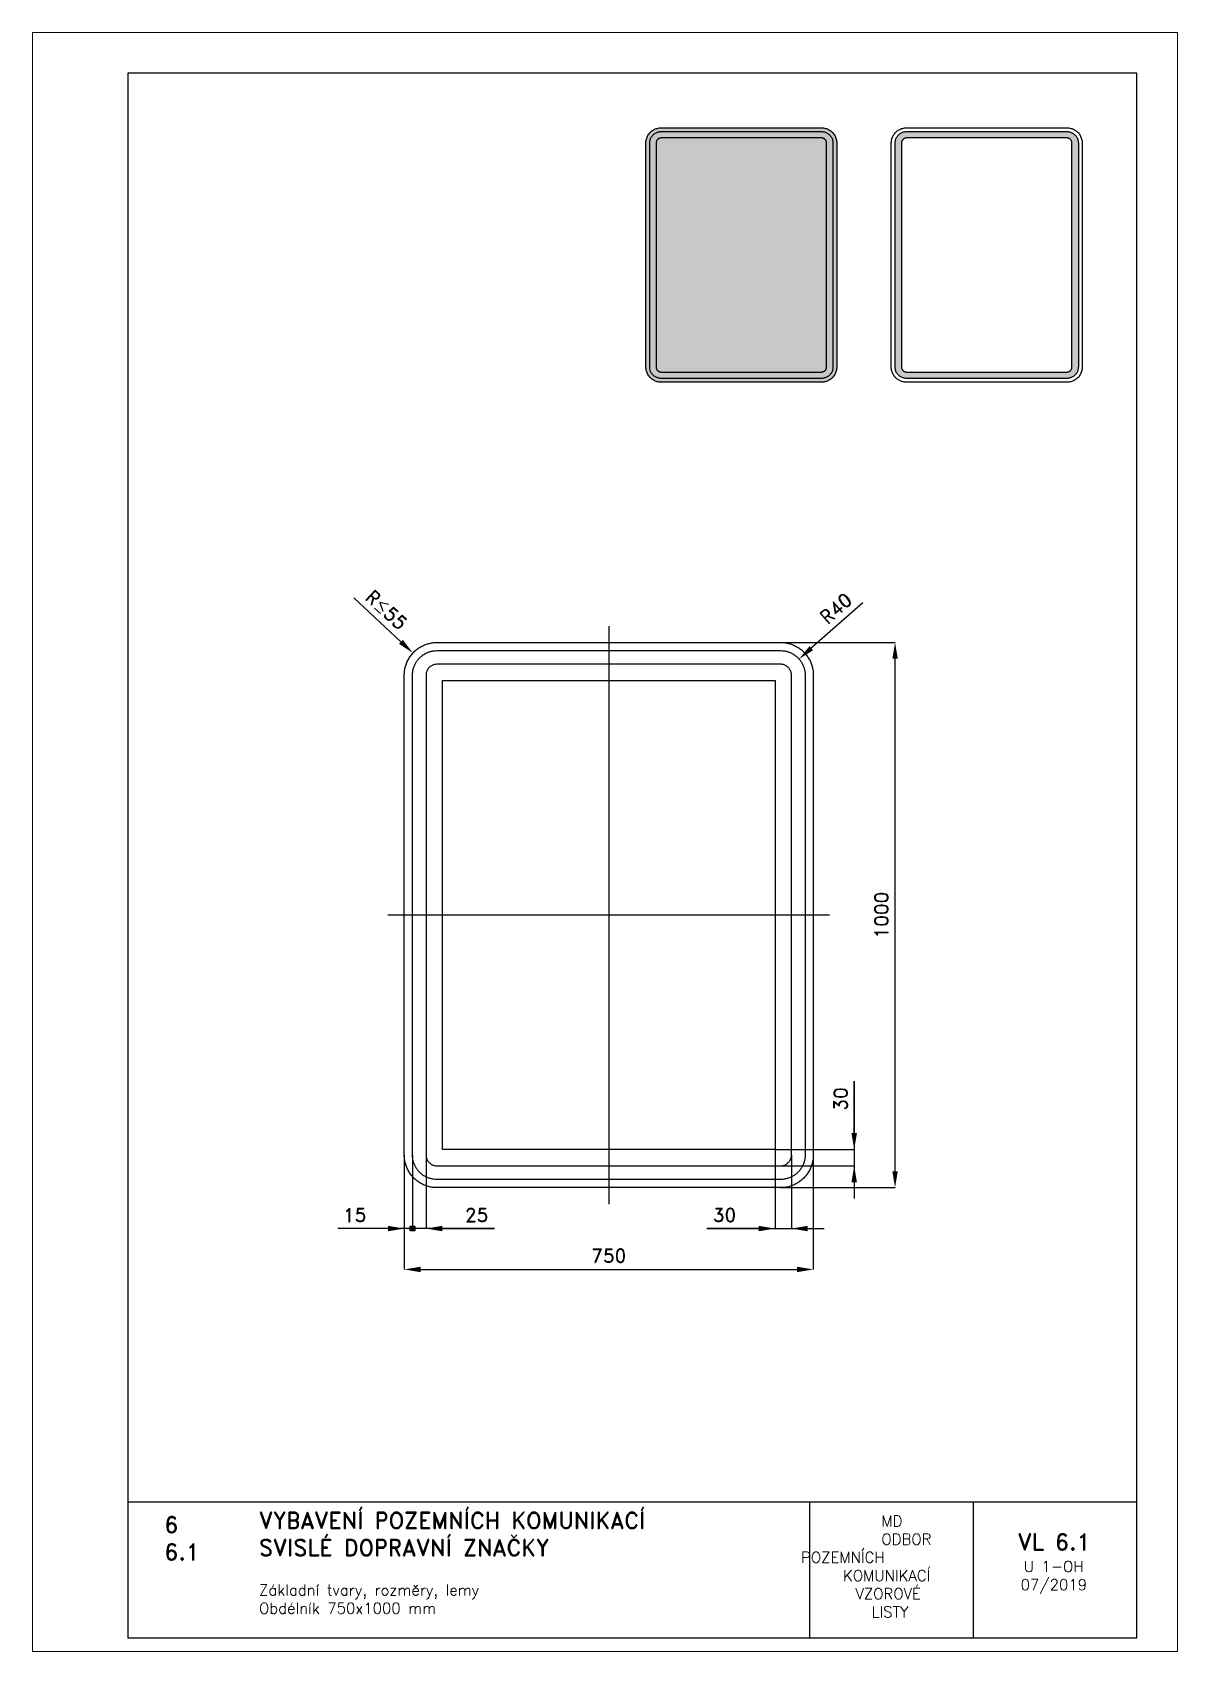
# Paper-space layout 'U 1-OH-Obdélník (750x1000)' of a CAD drawing. Header units: millimetres. Extents: x 0 to 210, y 0 to 297.
# The model-space entities are those that its viewports show. They can reach past a viewport. Long polylines and large blocks are cut down to what shows.
import ezdxf

# ---------------------------------------------------------------- set-up
doc = ezdxf.new("R2010")
doc.units = ezdxf.units.MM
doc.header["$LTSCALE"] = 5
doc.linetypes.add('ČERCHOVANÁX2', pattern=[2, 1, -0.5, 0, -0.5])
doc.linetypes.add('ČÁRKOVANÁX2', pattern=[1.5, 1, -0.5])
for name, color, linetype in [('Kóty', 2, 'Continuous'), ('Rozpiska', 7, 'Continuous'), ('Značka', 7, 'Continuous')]:
    doc.layers.add(name, color=color, linetype=linetype)
doc.layers.add('Rámeček', color=6, linetype='Continuous', plot=False)
doc.styles.get("Standard").update_dxf_attribs({"font": 'romand.shx', "height": 25})
doc.dimstyles.get("Standard").update_dxf_attribs({"dimtxt": 25, "dimasz": 30, "dimexe": 0.18, "dimexo": 0.0625, "dimgap": 12.5, "dimtad": 1, "dimdec": 0, "dimzin": 0, "dimdsep": 46, "dimtxsty": 'Standard', "dimcen": 0.09, "dimadec": 0, "dimazin": 0, "dimtfac": 1, "dimtdec": 0, "dimtofl": 0, "dimtmove": 0, "dimatfit": 3, "dimfxl": 1, "dimtolj": 1, "dimtzin": 0, "dimarcsym": 0})

psp = doc.layouts.new('U 1-OH-Obdélník (750x1000)')

# ---------------------------------------------------------------- texts
at = {"layer": 'Rozpiska', "color": 7, "attachment_point": 1}
for s, width, insert, char_height in [('6', 149.0422, (24.17, 24.77), 3), ('{\\C6;VYBAVENÍ POZEMNÍCH KOMUNIKACÍ\\P}SVISLÉ DOPRAVNÍ ZNAČKY{\\H1.34524x; }', 149.0422, (41.56, 25.56), 3), ('\\pi14.7414;{\\C6;MD\\P\\pi2.36044;}ODBOR POZEMNÍCH{\\H1.57143x; }\\P\\pi7.69378;KOMUNIKACÍ{\\H1.5x; }\\P\\pi9.97949;{\\C6;VZOROVÉ\\H1.47619x; \\H0.67742x;\\P\\pi12.93187;LISTY\\H1.26984x; }', 33.1018, (140.95, 24.95), 2), ('\\pi1.03113;{\\H1.5x;\\C6;VL 6.1\\P\\pi2.12634;\\H0.66667x;U 1-OH\\H1.66666x; \\H0.6x;\\P\\pi1.5549;07/2019\\H1.80159x; }', 16.0623, (179.66, 21.61), 2), ('6.1', 149.0422, (24.17, 19.78), 3), ('{\\C6;Základní tvary, rozměry, lemy\\P}Obdélník 750x1000 mm{\\H1.83333x; }', 149.0422, (41.56, 12.29), 2)]:
    psp.add_mtext_dynamic_manual_height_columns(s, width=width, gutter_width=100, heights=[0], dxfattribs=dict(at, insert=insert, char_height=char_height))

msp = doc.modelspace()

# ---------------------------------------------------------------- texts
at = {"layer": 'Kóty', "insert": (-32.8, 1059.8), "char_height": 25, "width": 100.538, "attachment_point": 5, "rotation": 317.0601}
msp.add_mtext('\\A1;R{\\A0;≤}55', dxfattribs=at)
at = {"layer": 'Kóty', "insert": (800, 162.7), "char_height": 25, "attachment_point": 5, "rotation": 90}
msp.add_mtext('\\A1;30', dxfattribs=at)
at = {"layer": 'Kóty', "char_height": 25, "attachment_point": 5}
for s, insert in [('\\A1;15', (-91, -50)), ('\\A1;25', (132.7, -50)), ('\\A1;30', (587.3, -50))]:
    msp.add_mtext(s, dxfattribs=dict(at, insert=insert))

# ---------------------------------------------------------------- blocks, each defined once
blk = doc.blocks.new('*D0')
at = {"layer": 'Defpoints', "color": 0, "transparency": 16777216}
for p in [(690, 1000), (900, 1000), (690, 0)]:
    blk.add_point(p, dxfattribs=at)
at = {"layer": 'Kóty', "color": 0, "lineweight": -2, "transparency": 16777216}
for p, q in [((690.1, 1000), (900.2, 1000)), ((900, 30), (900, 970)), ((690.1, 0), (900.2, 0))]:
    blk.add_line(p, q, dxfattribs=at)
at = {"layer": 'Kóty', "color": 0, "transparency": 16777216}
for points in [[(895, 970), (905, 970), (900, 1000)], [(895, 30), (905, 30), (900, 0)]]:
    blk.add_solid(points, dxfattribs=at)
at = {"layer": 'Kóty', "color": 0, "transparency": 16777216, "insert": (875, 500), "char_height": 25, "attachment_point": 5, "rotation": 90}
blk.add_mtext('\\A1;1000', dxfattribs=at)
blk = doc.blocks.new('*D1')
at = {"layer": 'Defpoints', "color": 0, "transparency": 16777216}
for p in [(0, 60), (750, 60), (750, -150)]:
    blk.add_point(p, dxfattribs=at)
at = {"layer": 'Kóty', "color": 0, "lineweight": -2, "transparency": 16777216}
for p, q in [((0, 59.9), (0, -150.2)), ((750, 59.9), (750, -150.2)), ((30, -150), (720, -150))]:
    blk.add_line(p, q, dxfattribs=at)
at = {"layer": 'Kóty', "color": 0, "transparency": 16777216}
for points in [[(30, -145), (30, -155), (0, -150)], [(720, -145), (720, -155), (750, -150)]]:
    blk.add_solid(points, dxfattribs=at)
at = {"layer": 'Kóty', "color": 0, "transparency": 16777216, "insert": (375, -125), "char_height": 25, "attachment_point": 5}
blk.add_mtext('\\A1;750', dxfattribs=at)
blk = doc.blocks.new('*D2')
at = {"layer": 'Defpoints', "color": 0, "transparency": 16777216}
for p in [(723.9, 969.6), (691.9, 941.4)]:
    blk.add_point(p, dxfattribs=at)
at = {"layer": 'Kóty', "color": 0, "lineweight": -2, "transparency": 16777216}
for p, q in [((841, 1072.9), (746.4, 989.5)), ((691.8, 941.4), (692, 941.4)), ((691.9, 941.3), (691.9, 941.5))]:
    blk.add_line(p, q, dxfattribs=at)
at = {"layer": 'Kóty', "color": 0, "transparency": 16777216}
blk.add_solid([(743.1, 993.2), (749.7, 985.7), (723.9, 969.6)], dxfattribs=at)
at = {"layer": 'Kóty', "color": 0, "transparency": 16777216, "insert": (791.5, 1062.6), "char_height": 25, "attachment_point": 5, "rotation": 41.3917}
blk.add_mtext('\\A1;R40', dxfattribs=at)

# ---------------------------------------------------------------- dimensions: what is measured, and where the dimension line sits
at = {"layer": 'Kóty'}
dim = msp.add_radius_dim(center=(691.9, 941.4), mpoint=(723.9, 969.6), text='R40', dimstyle='Standard', dxfattribs=at)
dim.commit()
dim.dimension.update_dxf_attribs({"geometry": '*D2', "text_midpoint": (808, 1043.8), "dimtype": 164})
dim = msp.add_linear_dim(base=(900, 1000), p1=(690, 0), p2=(690, 1000), angle=90, dimstyle='Standard', dxfattribs=at)
dim.commit()
dim.dimension.update_dxf_attribs({"geometry": '*D0', "text_midpoint": (875, 500)})
dim = msp.add_linear_dim(base=(750, -150), p1=(0, 60), p2=(750, 60), dimstyle='Standard', dxfattribs=at)
dim.commit()
dim.dimension.update_dxf_attribs({"geometry": '*D1', "text_midpoint": (375, -125)})

# ---------------------------------------------------------------- hatches: boundary and pattern name
at = {"layer": 'Kóty'}
h = msp.add_hatch(color=256, dxfattribs=at)
h.dxf.hatch_style = 1
h.paths.add_polyline_path([(10.8, -70.8), (19.2, -70.8), (19.2, -79.2), (10.8, -79.2)])

# ---------------------------------------------------------------- linework, layer by layer
for p, q in [((-92.5, 1081.6), (-6.1, 1001.1)), ((57.6, 941.8), (57.8, 941.8)), ((57.7, 941.7), (57.7, 941.9)), ((825, 195.5), (825, -20)), ((825, 100), (825, 195.5)), ((0, 59.9), (0, -75.2)), ((15, 59.9), (15, -79.7)), ((15, 59.9), (15, -79.7)), ((40, 59.9), (40, -75.2)), ((680, 69.9), (680, -75.2)), ((680.1, 70), (825.2, 70)), ((710, 59.9), (710, -75.2)), ((690.1, 40), (825.2, 40)), ((165.5, -75), (-121.9, -75)), ((70, -75), (165.5, -75)), ((554.5, -75), (770, -75)), ((650, -75), (554.5, -75))]:
    msp.add_line(p, q, dxfattribs=at)
msp.add_lwpolyline([(10.8, -70.8), (19.2, -70.8), (19.2, -79.2), (10.8, -79.2)], close=True, dxfattribs=at)
for points in [[(-2.6, 1004.8), (-9.5, 997.5), (15.9, 980.7)], [(820, 100), (830, 100), (825, 70)], [(820, 10), (830, 10), (825, 40)], [(-30, -70), (-30, -80), (0, -75)], [(70, -70), (70, -80), (40, -75)], [(650, -70), (650, -80), (680, -75)], [(740, -70), (740, -80), (710, -75)]]:
    msp.add_solid(points, dxfattribs=at)
at = {"layer": 'Značka', "color": 6, "linetype": 'ČERCHOVANÁX2', "lineweight": 25, "ltscale": 5}
for p, q in [((375, 1030), (375, -30)), ((780, 500), (-30, 500))]:
    msp.add_line(p, q, dxfattribs=at)
at = {"layer": 'Značka', "color": 5}
for points in [[(60, 0), (59.8, 0), (59.5, 0, -0.03218), (51.8, 0.5, -0.035443), (44.2, 2.1, -0.036267), (36.8, 4.6, -0.034421), (29.9, 8.1, -0.033721), (23.4, 12.4, -0.034085), (17.6, 17.6, -0.034209), (12.4, 23.4, -0.034229), (8.1, 29.9, -0.034044), (4.6, 36.8, -0.033412), (2.1, 44.2, -0.034127), (0.5, 51.8, -0.036745), (0, 59.5), (0, 59.8), (0, 60), (0, 940), (0, 940.2), (0, 940.5, -0.03218), (0.5, 948.2, -0.035442), (2.1, 955.8, -0.036267), (4.6, 963.2, -0.034425), (8.1, 970.1, -0.033723), (12.4, 976.6, -0.034082), (17.6, 982.4, -0.034204), (23.4, 987.6, -0.034223), (29.9, 991.9, -0.034048), (36.8, 995.4, -0.033416), (44.2, 997.9, -0.034129), (51.8, 999.5, -0.036741), (59.5, 1000), (59.8, 1000), (60, 1000), (690, 1000), (690.2, 1000), (690.5, 1000, -0.032179), (698.2, 999.5, -0.035449), (705.8, 997.9, -0.036267), (713.2, 995.4, -0.034421), (720.1, 991.9, -0.033726), (726.6, 987.6, -0.034082), (732.4, 982.4, -0.034203), (737.6, 976.6, -0.034226), (741.9, 970.1, -0.034049), (745.4, 963.2, -0.033417), (747.9, 955.8, -0.034126), (749.5, 948.2, -0.036741), (750, 940.5), (750, 940.2), (750, 940), (750, 60), (750, 59.8), (750, 59.5, -0.032179), (749.5, 51.8, -0.03545), (747.9, 44.2, -0.036267), (745.4, 36.8, -0.034417), (741.9, 29.9, -0.033724), (737.6, 23.4, -0.034085), (732.4, 17.6, -0.034208), (726.6, 12.4, -0.034232), (720.1, 8.1, -0.034045), (713.2, 4.6, -0.033413), (705.8, 2.1, -0.034125), (698.2, 0.5, -0.036745), (690.5, 0), (690.2, 0), (690, 0), (60, 0)], [(60, 15), (59.8, 15), (59.6, 15, -0.03218), (53.8, 15.4, -0.035443), (48.1, 16.6, -0.036267), (42.6, 18.5, -0.034421), (37.4, 21.1, -0.033721), (32.5, 24.3, -0.034084), (28.2, 28.2, -0.034209), (24.3, 32.5, -0.034229), (21.1, 37.4, -0.034045), (18.5, 42.6, -0.033412), (16.6, 48.1, -0.034127), (15.4, 53.8, -0.036744), (15, 59.6), (15, 59.8), (15, 60), (15, 940), (15, 940.2), (15, 940.4, -0.032179), (15.4, 946.2, -0.035442), (16.6, 951.9, -0.036268), (18.5, 957.4, -0.034417), (21.1, 962.6, -0.033728), (24.3, 967.5, -0.034085), (28.2, 971.8, -0.034202), (32.5, 975.7, -0.034234), (37.4, 978.9, -0.034055), (42.6, 981.5, -0.033411), (48.1, 983.4, -0.034124), (53.8, 984.6, -0.036738), (59.6, 985), (59.8, 985), (60, 985), (690, 985), (690.2, 985), (690.4, 985, -0.032189), (696.2, 984.6, -0.035435), (701.9, 983.4, -0.036253), (707.4, 981.5, -0.034411), (712.6, 978.9, -0.033733), (717.5, 975.7, -0.034079), (721.8, 971.8, -0.034196), (725.7, 967.5, -0.034234), (728.9, 962.6, -0.034058), (731.5, 957.4, -0.033408), (733.4, 951.9, -0.034125), (734.6, 946.2, -0.036738), (735, 940.4), (735, 940.2), (735, 940), (735, 60), (735, 59.8), (735, 59.6, -0.03219), (734.6, 53.8, -0.035437), (733.4, 48.1, -0.036252), (731.5, 42.6, -0.034415), (728.9, 37.4, -0.033727), (725.7, 32.5, -0.034079), (721.8, 28.2, -0.034202), (717.5, 24.3, -0.034229), (712.6, 21.1, -0.034048), (707.4, 18.5, -0.033409), (701.9, 16.6, -0.034128), (696.2, 15.4, -0.036744), (690.4, 15), (690.2, 15), (690, 15), (60, 15)], [(60, 40), (690, 40), (690.1, 40), (690.2, 40, 0.032177), (692.7, 40.2, 0.035444), (695.3, 40.7, 0.036265), (697.7, 41.5, 0.034422), (700, 42.7, 0.03373), (702.2, 44.1, 0.034072), (704.1, 45.9, 0.034204), (705.9, 47.8, 0.034223), (707.3, 50, 0.034048), (708.5, 52.3, 0.033416), (709.3, 54.7, 0.034152), (709.8, 57.3, 0.036741), (710, 59.8), (710, 59.9), (710, 60), (710, 940), (710, 940.1), (710, 940.2, 0.032177), (709.8, 942.7, 0.035443), (709.3, 945.3, 0.036259), (708.5, 947.7, 0.034425), (707.3, 950, 0.033741), (705.9, 952.2, 0.034066), (704.1, 954.1, 0.034182), (702.2, 955.9, 0.034226), (700, 957.3, 0.034056), (697.7, 958.5, 0.033425), (695.3, 959.3, 0.034151), (692.7, 959.8, 0.036743), (690.2, 960), (690.1, 960), (690, 960), (60, 960), (59.9, 960), (59.8, 960), (57.3, 959.8, 0.035442), (54.7, 959.3, 0.036259), (52.3, 958.5, 0.034424), (50, 957.3, 0.03373), (47.8, 955.9, 0.034079), (45.9, 954.1, 0.034187), (44.1, 952.2, 0.034231), (42.7, 950, 0.034052), (41.5, 947.7, 0.033421), (40.7, 945.3, 0.034126), (40.2, 942.7, 0.036746), (40, 940.2), (40, 940.1), (40, 940), (40, 60), (40, 59.9), (40, 59.8, 0.032179), (40.2, 57.3, 0.035443), (40.7, 54.7, 0.036265), (41.5, 52.3, 0.034421), (42.7, 50, 0.033719), (44.1, 47.8, 0.034086), (45.9, 45.9, 0.034208), (47.8, 44.1, 0.034229), (50, 42.7, 0.034044), (52.3, 41.5, 0.033412), (54.7, 40.7, 0.034128), (57.3, 40.2, 0.036744), (59.8, 40), (59.9, 40), (60, 40)]]:
    msp.add_lwpolyline(points, format="xyb", dxfattribs=at)
at = {"layer": 'Značka', "color": 7, "linetype": 'ČÁRKOVANÁX2', "ltscale": 2.5}
msp.add_lwpolyline([(70, 70), (70, 930), (680, 930), (680, 70), (70, 70)], dxfattribs=at)

msp.set_redraw_order([(e.dxf.handle, doc.entitydb.next_handle()) for e in msp.query("TEXT MTEXT ATTDEF DIMENSION ARC_DIMENSION")])  # texts and dimensions are drawn at this point

# ---------------------------------------------------------------- hatches: boundary and pattern name
at = {"layer": 'Značka'}
h = psp.add_hatch(color=170, dxfattribs=at)
h.dxf.hatch_style = 1
edge = h.paths.add_edge_path()
edge.add_line((115.3, 232.83), (115.29, 232.83))
edge.add_line((115.29, 232.83), (115.28, 232.83))
edge.add_arc((115.29, 235.65), 2.82, 262.3069, 269.6795, ccw=False)
edge.add_arc((115.26, 235.4), 2.56, 254.202, 262.3216, ccw=False)
edge.add_arc((115.19, 235.36), 2.5, 247.166, 255.4741, ccw=False)
edge.add_arc((115.24, 235.48), 2.64, 239.2876, 247.1732, ccw=False)
edge.add_arc((115.23, 235.55), 2.69, 232.4427, 240.1682, ccw=False)
edge.add_arc((115.21, 235.52), 2.66, 224.6396, 232.4482, ccw=False)
edge.add_arc((115.18, 235.54), 2.65, 217.571, 225.408, ccw=False)
edge.add_arc((115.18, 235.54), 2.65, 209.7384, 217.58, ccw=False)
edge.add_arc((115.17, 235.58), 2.66, 202.6897, 210.489, ccw=False)
edge.add_arc((115.22, 235.6), 2.72, 195.0382, 202.6929, ccw=False)
edge.add_arc((115.16, 235.62), 2.66, 188.0096, 195.828, ccw=False)
edge.add_arc((114.97, 235.59), 2.47, 179.6098, 188.0273, ccw=False)
edge.add_line((112.5, 235.61), (112.5, 235.62))
edge.add_line((112.5, 235.62), (112.5, 235.63))
edge.add_line((112.5, 235.63), (112.5, 276.7))
edge.add_line((112.5, 276.7), (112.5, 276.71))
edge.add_line((112.5, 276.71), (112.5, 276.72))
edge.add_arc((115.32, 276.71), 2.82, 172.3072, 179.6798, ccw=False)
edge.add_arc((115.07, 276.74), 2.56, 164.201, 172.3204, ccw=False)
edge.add_arc((115.02, 276.81), 2.5, 157.166, 165.4741, ccw=False)
edge.add_arc((115.15, 276.76), 2.64, 149.2888, 157.1753, ccw=False)
edge.add_arc((115.21, 276.77), 2.69, 142.4441, 150.17, ccw=False)
edge.add_arc((115.19, 276.78), 2.66, 134.6356, 142.4435, ccw=False)
edge.add_arc((115.21, 276.82), 2.65, 127.5743, 135.4103, ccw=False)
edge.add_arc((115.21, 276.82), 2.65, 119.7397, 127.5799, ccw=False)
edge.add_arc((115.25, 276.83), 2.66, 112.694, 120.4941, ccw=False)
edge.add_arc((115.26, 276.78), 2.72, 105.0073, 112.6629, ccw=False)
edge.add_arc((115.29, 276.84), 2.66, 98.0251, 105.8438, ccw=False)
edge.add_arc((115.26, 277.03), 2.47, 89.6333, 98.0499, ccw=False)
edge.add_line((115.28, 279.5), (115.29, 279.5))
edge.add_line((115.29, 279.5), (115.3, 279.5))
edge.add_line((115.3, 279.5), (144.7, 279.5))
edge.add_line((144.7, 279.5), (144.71, 279.5))
edge.add_line((144.71, 279.5), (144.72, 279.5))
edge.add_arc((144.71, 276.68), 2.82, 82.327, 89.6994, ccw=False)
edge.add_arc((144.74, 276.94), 2.56, 74.1428, 82.2636, ccw=False)
edge.add_arc((144.81, 276.98), 2.5, 67.1616, 75.4697, ccw=False)
edge.add_arc((144.76, 276.85), 2.64, 59.3174, 67.203, ccw=False)
edge.add_arc((144.77, 276.79), 2.69, 52.4426, 60.1691, ccw=False)
edge.add_arc((144.78, 276.81), 2.66, 44.6333, 52.4413, ccw=False)
edge.add_arc((144.82, 276.79), 2.65, 37.5773, 45.413, ccw=False)
edge.add_arc((144.82, 276.79), 2.65, 29.7389, 37.5799, ccw=False)
edge.add_arc((144.83, 276.75), 2.66, 22.688, 30.4883, ccw=False)
edge.add_arc((144.78, 276.73), 2.72, 15.0334, 22.6892, ccw=False)
edge.add_arc((144.84, 276.71), 2.66, 8.0114, 15.8296, ccw=False)
edge.add_arc((145.03, 276.74), 2.47, -0.3888, 8.0278, ccw=False)
edge.add_line((147.5, 276.72), (147.5, 276.71))
edge.add_line((147.5, 276.71), (147.5, 276.7))
edge.add_line((147.5, 276.7), (147.5, 235.63))
edge.add_line((147.5, 235.63), (147.5, 235.62))
edge.add_line((147.5, 235.62), (147.5, 235.61))
edge.add_arc((144.68, 235.63), 2.82, 352.3047, 359.677, ccw=False)
edge.add_arc((144.94, 235.59), 2.56, 344.2014, 352.3224, ccw=False)
edge.add_arc((144.98, 235.52), 2.5, 337.1685, 345.4767, ccw=False)
edge.add_arc((144.85, 235.57), 2.64, 329.2899, 337.1745, ccw=False)
edge.add_arc((144.79, 235.57), 2.69, 322.4411, 330.1673, ccw=False)
edge.add_arc((144.81, 235.55), 2.66, 314.6374, 322.446, ccw=False)
edge.add_arc((144.79, 235.52), 2.65, 307.5741, 315.4108, ccw=False)
edge.add_arc((144.79, 235.51), 2.65, 299.7376, 307.58, ccw=False)
edge.add_arc((144.75, 235.51), 2.66, 292.6902, 300.4898, ccw=False)
edge.add_arc((144.73, 235.56), 2.72, 285.0364, 292.6914, ccw=False)
edge.add_arc((144.71, 235.5), 2.66, 278.0104, 285.8281, ccw=False)
edge.add_arc((144.74, 235.3), 2.47, 269.6098, 278.0273, ccw=False)
edge.add_line((144.72, 232.83), (144.71, 232.83))
edge.add_line((144.71, 232.83), (144.7, 232.83))
edge.add_line((144.7, 232.83), (115.3, 232.83))
h = psp.add_hatch(color=255, dxfattribs=at)
h.dxf.hatch_style = 1
edge = h.paths.add_edge_path()
edge.add_line((115.3, 233.53), (115.29, 233.53))
edge.add_line((115.29, 233.53), (115.28, 233.53))
edge.add_arc((115.3, 235.65), 2.11, 262.307, 269.6796, ccw=False)
edge.add_arc((115.27, 235.46), 1.92, 254.2022, 262.3218, ccw=False)
edge.add_arc((115.22, 235.43), 1.88, 247.1664, 255.4745, ccw=False)
edge.add_arc((115.26, 235.52), 1.98, 239.2869, 247.1725, ccw=False)
edge.add_arc((115.25, 235.57), 2.02, 232.4426, 240.168, ccw=False)
edge.add_arc((115.24, 235.55), 2, 224.6398, 232.4484, ccw=False)
edge.add_arc((115.21, 235.57), 1.99, 217.5712, 225.4081, ccw=False)
edge.add_arc((115.21, 235.57), 1.99, 209.7381, 217.5798, ccw=False)
edge.add_arc((115.21, 235.59), 2, 202.6895, 210.489, ccw=False)
edge.add_arc((115.24, 235.61), 2.04, 195.0386, 202.6932, ccw=False)
edge.add_arc((115.2, 235.62), 2, 188.0099, 195.8282, ccw=False)
edge.add_arc((115.05, 235.6), 1.85, 179.6094, 188.0268, ccw=False)
edge.add_line((113.2, 235.62), (113.2, 235.63))
edge.add_line((113.2, 235.63), (113.2, 235.63))
edge.add_line((113.2, 235.63), (113.2, 276.7))
edge.add_line((113.2, 276.7), (113.2, 276.71))
edge.add_line((113.2, 276.71), (113.2, 276.72))
edge.add_arc((115.31, 276.7), 2.11, 172.3074, 179.6798, ccw=False)
edge.add_arc((115.12, 276.73), 1.92, 164.2018, 172.321, ccw=False)
edge.add_arc((115.09, 276.78), 1.88, 157.1685, 165.4768, ccw=False)
edge.add_arc((115.19, 276.74), 1.98, 149.2861, 157.1707, ccw=False)
edge.add_arc((115.24, 276.75), 2.02, 142.4419, 150.1687, ccw=False)
edge.add_arc((115.22, 276.76), 2, 134.6404, 142.4491, ccw=False)
edge.add_arc((115.23, 276.79), 1.99, 127.5712, 135.4067, ccw=False)
edge.add_arc((115.23, 276.79), 1.99, 119.736, 127.5787, ccw=False)
edge.add_arc((115.26, 276.79), 2, 112.6866, 120.4884, ccw=False)
edge.add_arc((115.27, 276.76), 2.04, 105.0405, 112.6949, ccw=False)
edge.add_arc((115.29, 276.8), 2, 98.0112, 105.8288, ccw=False)
edge.add_arc((115.27, 276.95), 1.85, 89.614, 98.03, ccw=False)
edge.add_line((115.28, 278.8), (115.29, 278.8))
edge.add_line((115.29, 278.8), (115.3, 278.8))
edge.add_line((115.3, 278.8), (144.7, 278.8))
edge.add_line((144.7, 278.8), (144.71, 278.8))
edge.add_line((144.71, 278.8), (144.72, 278.8))
edge.add_arc((144.7, 276.69), 2.11, 82.3063, 89.6808, ccw=False)
edge.add_arc((144.73, 276.88), 1.92, 74.1977, 82.3154, ccw=False)
edge.add_arc((144.78, 276.91), 1.88, 67.1702, 75.4751, ccw=False)
edge.add_arc((144.74, 276.81), 1.98, 59.2867, 67.17, ccw=False)
edge.add_arc((144.75, 276.76), 2.02, 52.4405, 60.1685, ccw=False)
edge.add_arc((144.76, 276.78), 2, 44.644, 52.4514, ccw=False)
edge.add_arc((144.79, 276.77), 1.99, 37.5712, 45.4053, ccw=False)
edge.add_arc((144.79, 276.77), 1.99, 29.736, 37.5787, ccw=False)
edge.add_arc((144.79, 276.74), 2, 22.6858, 30.4883, ccw=False)
edge.add_arc((144.76, 276.73), 2.04, 15.0399, 22.6936, ccw=False)
edge.add_arc((144.8, 276.71), 2, 8.0111, 15.8289, ccw=False)
edge.add_arc((144.95, 276.73), 1.85, -0.386, 8.0299, ccw=False)
edge.add_line((146.8, 276.72), (146.8, 276.71))
edge.add_line((146.8, 276.71), (146.8, 276.7))
edge.add_line((146.8, 276.7), (146.8, 235.63))
edge.add_line((146.8, 235.63), (146.8, 235.63))
edge.add_line((146.8, 235.63), (146.8, 235.62))
edge.add_arc((144.69, 235.63), 2.11, 352.3059, 359.6807, ccw=False)
edge.add_arc((144.88, 235.6), 1.92, 344.1981, 352.3162, ccw=False)
edge.add_arc((144.91, 235.55), 1.88, 337.1681, 345.4728, ccw=False)
edge.add_arc((144.81, 235.59), 1.98, 329.2876, 337.1718, ccw=False)
edge.add_arc((144.76, 235.58), 2.02, 322.4411, 330.1678, ccw=False)
edge.add_arc((144.78, 235.57), 2, 314.6434, 322.4507, ccw=False)
edge.add_arc((144.77, 235.55), 1.99, 307.5712, 315.4068, ccw=False)
edge.add_arc((144.77, 235.54), 1.99, 299.7382, 307.5798, ccw=False)
edge.add_arc((144.74, 235.54), 2, 292.6887, 300.4889, ccw=False)
edge.add_arc((144.73, 235.58), 2.04, 285.038, 292.6918, ccw=False)
edge.add_arc((144.71, 235.53), 2, 278.0098, 285.8283, ccw=False)
edge.add_arc((144.73, 235.38), 1.85, 269.6093, 278.0267, ccw=False)
edge.add_line((144.72, 233.53), (144.71, 233.53))
edge.add_line((144.71, 233.53), (144.7, 233.53))
edge.add_line((144.7, 233.53), (115.3, 233.53))
edge = h.paths.add_edge_path(flags=16)
edge.add_line((115.3, 234.7), (144.7, 234.7))
edge.add_line((144.7, 234.7), (144.7, 234.7))
edge.add_line((144.7, 234.7), (144.71, 234.7))
edge.add_arc((144.7, 235.64), 0.94, 270.3202, 277.6921)
edge.add_arc((144.71, 235.55), 0.854, 277.6837, 285.8035)
edge.add_arc((144.74, 235.54), 0.835, 284.5195, 292.8272)
edge.add_arc((144.72, 235.58), 0.879, 292.8318, 300.7177)
edge.add_arc((144.72, 235.6), 0.897, 299.8257, 307.5532)
edge.add_arc((144.73, 235.6), 0.888, 307.5582, 315.3639)
edge.add_arc((144.74, 235.6), 0.885, 314.5833, 322.4192)
edge.add_arc((144.74, 235.6), 0.884, 322.4328, 330.273)
edge.add_arc((144.74, 235.62), 0.888, 329.5062, 337.3063)
edge.add_arc((144.73, 235.62), 0.906, 337.3088, 344.9643)
edge.add_arc((144.75, 235.63), 0.888, 344.1679, 351.992)
edge.add_arc((144.81, 235.62), 0.823, 351.9795, 360.3961)
edge.add_line((145.63, 235.63), (145.63, 235.63))
edge.add_line((145.63, 235.63), (145.63, 235.63))
edge.add_line((145.63, 235.63), (145.63, 276.7))
edge.add_line((145.63, 276.7), (145.63, 276.7))
edge.add_line((145.63, 276.7), (145.63, 276.71))
edge.add_arc((144.69, 276.7), 0.94, 0.3224, 7.6943)
edge.add_arc((144.78, 276.71), 0.854, 7.6752, 15.7947)
edge.add_arc((144.79, 276.74), 0.835, 14.5265, 22.8329)
edge.add_arc((144.75, 276.72), 0.879, 22.8295, 30.716)
edge.add_arc((144.73, 276.72), 0.897, 29.8189, 37.5489)
edge.add_arc((144.74, 276.73), 0.888, 37.5606, 45.3648)
edge.add_arc((144.73, 276.74), 0.886, 44.5887, 52.4196)
edge.add_arc((144.73, 276.74), 0.884, 52.4324, 60.2733)
edge.add_arc((144.72, 276.74), 0.888, 59.5043, 67.3062)
edge.add_arc((144.71, 276.73), 0.906, 67.3098, 74.9675)
edge.add_arc((144.7, 276.75), 0.888, 74.1676, 81.9914)
edge.add_arc((144.71, 276.81), 0.822, 81.9789, 90.3959)
edge.add_line((144.71, 277.63), (144.7, 277.63))
edge.add_line((144.7, 277.63), (144.7, 277.63))
edge.add_line((144.7, 277.63), (115.3, 277.63))
edge.add_line((115.3, 277.63), (115.3, 277.63))
edge.add_line((115.3, 277.63), (115.29, 277.63))
edge.add_line((115.29, 277.63), (115.17, 277.62))
edge.add_arc((115.29, 276.78), 0.854, 97.6713, 105.7905)
edge.add_arc((115.26, 276.79), 0.835, 104.5314, 112.8378)
edge.add_arc((115.28, 276.75), 0.879, 112.8246, 120.7109)
edge.add_arc((115.28, 276.73), 0.897, 119.8263, 127.5538)
edge.add_arc((115.27, 276.74), 0.888, 127.5546, 135.362)
edge.add_arc((115.26, 276.73), 0.885, 134.5965, 142.4284)
edge.add_arc((115.26, 276.73), 0.884, 142.4189, 150.2611)
edge.add_arc((115.26, 276.72), 0.888, 149.5107, 157.3117)
edge.add_arc((115.27, 276.71), 0.906, 157.3082, 164.9649)
edge.add_arc((115.25, 276.7), 0.888, 164.1704, 171.9886)
edge.add_arc((115.19, 276.71), 0.822, 171.9719, 180.3896)
edge.add_line((114.37, 276.71), (114.37, 276.7))
edge.add_line((114.37, 276.7), (114.37, 276.7))
edge.add_line((114.37, 276.7), (114.37, 235.63))
edge.add_line((114.37, 235.63), (114.37, 235.63))
edge.add_line((114.37, 235.63), (114.37, 235.63))
edge.add_arc((115.31, 235.63), 0.94, 180.3208, 187.6931)
edge.add_arc((115.22, 235.62), 0.854, 187.6798, 195.7993)
edge.add_arc((115.21, 235.6), 0.835, 194.5245, 202.8321)
edge.add_arc((115.25, 235.61), 0.879, 202.8269, 210.7126)
edge.add_arc((115.27, 235.61), 0.897, 209.8331, 217.558)
edge.add_arc((115.26, 235.6), 0.888, 217.5522, 225.3611)
edge.add_arc((115.27, 235.59), 0.885, 224.5911, 232.428)
edge.add_arc((115.27, 235.59), 0.884, 232.4192, 240.2608)
edge.add_arc((115.28, 235.59), 0.888, 239.5126, 247.3118)
edge.add_arc((115.29, 235.61), 0.906, 247.3071, 254.9617)
edge.add_arc((115.3, 235.59), 0.888, 254.1707, 261.9892)
edge.add_arc((115.29, 235.52), 0.823, 261.9726, 270.3898)
edge.add_line((115.29, 234.7), (115.3, 234.7))
edge.add_line((115.3, 234.7), (115.3, 234.7))
h = psp.add_hatch(color=249, dxfattribs=at)
h.dxf.hatch_style = 1
edge = h.paths.add_edge_path()
edge.add_line((160.3, 233.53), (160.29, 233.53))
edge.add_line((160.29, 233.53), (160.28, 233.53))
edge.add_arc((160.3, 235.65), 2.11, 262.307, 269.6796, ccw=False)
edge.add_arc((160.27, 235.46), 1.92, 254.2022, 262.3218, ccw=False)
edge.add_arc((160.22, 235.43), 1.88, 247.1664, 255.4745, ccw=False)
edge.add_arc((160.26, 235.52), 1.98, 239.2869, 247.1725, ccw=False)
edge.add_arc((160.25, 235.57), 2.02, 232.4426, 240.168, ccw=False)
edge.add_arc((160.24, 235.55), 2, 224.6398, 232.4484, ccw=False)
edge.add_arc((160.21, 235.57), 1.99, 217.5712, 225.4081, ccw=False)
edge.add_arc((160.21, 235.57), 1.99, 209.7381, 217.5798, ccw=False)
edge.add_arc((160.21, 235.59), 2, 202.6895, 210.489, ccw=False)
edge.add_arc((160.24, 235.61), 2.04, 195.0386, 202.6932, ccw=False)
edge.add_arc((160.2, 235.62), 2, 188.0099, 195.8282, ccw=False)
edge.add_arc((160.05, 235.6), 1.85, 179.6094, 188.0268, ccw=False)
edge.add_line((158.2, 235.62), (158.2, 235.63))
edge.add_line((158.2, 235.63), (158.2, 235.63))
edge.add_line((158.2, 235.63), (158.2, 276.7))
edge.add_line((158.2, 276.7), (158.2, 276.71))
edge.add_line((158.2, 276.71), (158.2, 276.72))
edge.add_arc((160.31, 276.7), 2.11, 172.3074, 179.6798, ccw=False)
edge.add_arc((160.12, 276.73), 1.92, 164.2018, 172.321, ccw=False)
edge.add_arc((160.09, 276.78), 1.88, 157.1685, 165.4768, ccw=False)
edge.add_arc((160.19, 276.74), 1.98, 149.2861, 157.1707, ccw=False)
edge.add_arc((160.24, 276.75), 2.02, 142.4419, 150.1687, ccw=False)
edge.add_arc((160.22, 276.76), 2, 134.6404, 142.4491, ccw=False)
edge.add_arc((160.23, 276.79), 1.99, 127.5712, 135.4067, ccw=False)
edge.add_arc((160.23, 276.79), 1.99, 119.736, 127.5787, ccw=False)
edge.add_arc((160.26, 276.79), 2, 112.6866, 120.4884, ccw=False)
edge.add_arc((160.27, 276.76), 2.04, 105.0405, 112.6949, ccw=False)
edge.add_arc((160.29, 276.8), 2, 98.0112, 105.8288, ccw=False)
edge.add_arc((160.27, 276.95), 1.85, 89.614, 98.03, ccw=False)
edge.add_line((160.28, 278.8), (160.29, 278.8))
edge.add_line((160.29, 278.8), (160.3, 278.8))
edge.add_line((160.3, 278.8), (189.7, 278.8))
edge.add_line((189.7, 278.8), (189.71, 278.8))
edge.add_line((189.71, 278.8), (189.72, 278.8))
edge.add_arc((189.7, 276.69), 2.11, 82.3063, 89.6808, ccw=False)
edge.add_arc((189.73, 276.88), 1.92, 74.1977, 82.3154, ccw=False)
edge.add_arc((189.78, 276.91), 1.88, 67.1702, 75.4751, ccw=False)
edge.add_arc((189.74, 276.81), 1.98, 59.2867, 67.17, ccw=False)
edge.add_arc((189.75, 276.76), 2.02, 52.4405, 60.1685, ccw=False)
edge.add_arc((189.76, 276.78), 2, 44.644, 52.4514, ccw=False)
edge.add_arc((189.79, 276.77), 1.99, 37.5712, 45.4053, ccw=False)
edge.add_arc((189.79, 276.77), 1.99, 29.736, 37.5787, ccw=False)
edge.add_arc((189.79, 276.74), 2, 22.6858, 30.4883, ccw=False)
edge.add_arc((189.76, 276.73), 2.04, 15.0399, 22.6936, ccw=False)
edge.add_arc((189.8, 276.71), 2, 8.0111, 15.8289, ccw=False)
edge.add_arc((189.95, 276.73), 1.85, -0.386, 8.0299, ccw=False)
edge.add_line((191.8, 276.72), (191.8, 276.71))
edge.add_line((191.8, 276.71), (191.8, 276.7))
edge.add_line((191.8, 276.7), (191.8, 235.63))
edge.add_line((191.8, 235.63), (191.8, 235.63))
edge.add_line((191.8, 235.63), (191.8, 235.62))
edge.add_arc((189.69, 235.63), 2.11, 352.3059, 359.6807, ccw=False)
edge.add_arc((189.88, 235.6), 1.92, 344.1981, 352.3162, ccw=False)
edge.add_arc((189.91, 235.55), 1.88, 337.1681, 345.4728, ccw=False)
edge.add_arc((189.81, 235.59), 1.98, 329.2876, 337.1718, ccw=False)
edge.add_arc((189.76, 235.58), 2.02, 322.4411, 330.1678, ccw=False)
edge.add_arc((189.78, 235.57), 2, 314.6434, 322.4507, ccw=False)
edge.add_arc((189.77, 235.55), 1.99, 307.5712, 315.4068, ccw=False)
edge.add_arc((189.77, 235.54), 1.99, 299.7382, 307.5798, ccw=False)
edge.add_arc((189.74, 235.54), 2, 292.6887, 300.4889, ccw=False)
edge.add_arc((189.73, 235.58), 2.04, 285.038, 292.6918, ccw=False)
edge.add_arc((189.71, 235.53), 2, 278.0098, 285.8283, ccw=False)
edge.add_arc((189.73, 235.38), 1.85, 269.6093, 278.0267, ccw=False)
edge.add_line((189.72, 233.53), (189.71, 233.53))
edge.add_line((189.71, 233.53), (189.7, 233.53))
edge.add_line((189.7, 233.53), (160.3, 233.53))
edge = h.paths.add_edge_path(flags=16)
edge.add_line((160.3, 234.7), (189.7, 234.7))
edge.add_line((189.7, 234.7), (189.7, 234.7))
edge.add_line((189.7, 234.7), (189.71, 234.7))
edge.add_arc((189.7, 235.64), 0.94, 270.3202, 277.6921)
edge.add_arc((189.71, 235.55), 0.854, 277.6837, 285.8035)
edge.add_arc((189.74, 235.54), 0.835, 284.5195, 292.8272)
edge.add_arc((189.72, 235.58), 0.879, 292.8318, 300.7177)
edge.add_arc((189.72, 235.6), 0.897, 299.8257, 307.5532)
edge.add_arc((189.73, 235.6), 0.888, 307.5582, 315.3639)
edge.add_arc((189.74, 235.6), 0.885, 314.5833, 322.4192)
edge.add_arc((189.74, 235.6), 0.884, 322.4328, 330.273)
edge.add_arc((189.74, 235.62), 0.888, 329.5062, 337.3063)
edge.add_arc((189.73, 235.62), 0.906, 337.3088, 344.9643)
edge.add_arc((189.75, 235.63), 0.888, 344.1679, 351.992)
edge.add_arc((189.81, 235.62), 0.823, 351.9795, 360.3961)
edge.add_line((190.63, 235.63), (190.63, 235.63))
edge.add_line((190.63, 235.63), (190.63, 235.63))
edge.add_line((190.63, 235.63), (190.63, 276.7))
edge.add_line((190.63, 276.7), (190.63, 276.7))
edge.add_line((190.63, 276.7), (190.63, 276.71))
edge.add_arc((189.69, 276.7), 0.94, 0.3224, 7.6943)
edge.add_arc((189.78, 276.71), 0.854, 7.6752, 15.7947)
edge.add_arc((189.79, 276.74), 0.835, 14.5265, 22.8329)
edge.add_arc((189.75, 276.72), 0.879, 22.8295, 30.716)
edge.add_arc((189.73, 276.72), 0.897, 29.8189, 37.5489)
edge.add_arc((189.74, 276.73), 0.888, 37.5606, 45.3648)
edge.add_arc((189.73, 276.74), 0.886, 44.5887, 52.4196)
edge.add_arc((189.73, 276.74), 0.884, 52.4324, 60.2733)
edge.add_arc((189.72, 276.74), 0.888, 59.5043, 67.3062)
edge.add_arc((189.71, 276.73), 0.906, 67.3098, 74.9675)
edge.add_arc((189.7, 276.75), 0.888, 74.1676, 81.9914)
edge.add_arc((189.71, 276.81), 0.822, 81.9789, 90.3959)
edge.add_line((189.71, 277.63), (189.7, 277.63))
edge.add_line((189.7, 277.63), (189.7, 277.63))
edge.add_line((189.7, 277.63), (160.3, 277.63))
edge.add_line((160.3, 277.63), (160.3, 277.63))
edge.add_line((160.3, 277.63), (160.29, 277.63))
edge.add_line((160.29, 277.63), (160.17, 277.62))
edge.add_arc((160.29, 276.78), 0.854, 97.6713, 105.7905)
edge.add_arc((160.26, 276.79), 0.835, 104.5314, 112.8378)
edge.add_arc((160.28, 276.75), 0.879, 112.8246, 120.7109)
edge.add_arc((160.28, 276.73), 0.897, 119.8263, 127.5538)
edge.add_arc((160.27, 276.74), 0.888, 127.5546, 135.362)
edge.add_arc((160.26, 276.73), 0.885, 134.5965, 142.4284)
edge.add_arc((160.26, 276.73), 0.884, 142.4189, 150.2611)
edge.add_arc((160.26, 276.72), 0.888, 149.5107, 157.3117)
edge.add_arc((160.27, 276.71), 0.906, 157.3082, 164.9649)
edge.add_arc((160.25, 276.7), 0.888, 164.1704, 171.9886)
edge.add_arc((160.19, 276.71), 0.822, 171.9719, 180.3896)
edge.add_line((159.37, 276.71), (159.37, 276.7))
edge.add_line((159.37, 276.7), (159.37, 276.7))
edge.add_line((159.37, 276.7), (159.37, 235.63))
edge.add_line((159.37, 235.63), (159.37, 235.63))
edge.add_line((159.37, 235.63), (159.37, 235.63))
edge.add_arc((160.31, 235.63), 0.94, 180.3208, 187.6931)
edge.add_arc((160.22, 235.62), 0.854, 187.6798, 195.7993)
edge.add_arc((160.21, 235.6), 0.835, 194.5245, 202.8321)
edge.add_arc((160.25, 235.61), 0.879, 202.8269, 210.7126)
edge.add_arc((160.27, 235.61), 0.897, 209.8331, 217.558)
edge.add_arc((160.26, 235.6), 0.888, 217.5522, 225.3611)
edge.add_arc((160.27, 235.59), 0.885, 224.5911, 232.428)
edge.add_arc((160.27, 235.59), 0.884, 232.4192, 240.2608)
edge.add_arc((160.28, 235.59), 0.888, 239.5126, 247.3118)
edge.add_arc((160.29, 235.61), 0.906, 247.3071, 254.9617)
edge.add_arc((160.3, 235.59), 0.888, 254.1707, 261.9892)
edge.add_arc((160.29, 235.52), 0.823, 261.9726, 270.3898)
edge.add_line((160.29, 234.7), (160.3, 234.7))
edge.add_line((160.3, 234.7), (160.3, 234.7))

# ---------------------------------------------------------------- linework, layer by layer
at = {"layer": 'Rozpiska', "color": 7}
for p, q in [((17.5, 27.5), (202.5, 27.5)), ((142.5, 27.5), (142.5, 2.5)), ((172.5, 27.5), (172.5, 2.5))]:
    psp.add_line(p, q, dxfattribs=at)
psp.add_lwpolyline([(17.5, 2.5), (202.5, 2.5), (202.5, 289.5), (17.5, 289.5)], close=True, dxfattribs=at)
at = {"layer": 'Značka', "color": 170}
psp.add_lwpolyline([(115.3, 232.83), (115.29, 232.83), (115.28, 232.83, -0.03218), (114.92, 232.86, -0.035443), (114.56, 232.93, -0.036267), (114.22, 233.05, -0.034421), (113.89, 233.21, -0.033721), (113.59, 233.41, -0.034085), (113.32, 233.65, -0.034209), (113.08, 233.93, -0.034229), (112.88, 234.23, -0.034044), (112.72, 234.55, -0.033412), (112.6, 234.89, -0.034127), (112.52, 235.25, -0.036745), (112.5, 235.61), (112.5, 235.62), (112.5, 235.63), (112.5, 276.7), (112.5, 276.71), (112.5, 276.72, -0.03218), (112.53, 277.08, -0.035442), (112.6, 277.44, -0.036267), (112.72, 277.78, -0.034425), (112.88, 278.11, -0.033723), (113.08, 278.41, -0.034082), (113.32, 278.68, -0.034204), (113.59, 278.92, -0.034223), (113.89, 279.12, -0.034048), (114.22, 279.28, -0.033416), (114.56, 279.4, -0.034129), (114.92, 279.48, -0.036741), (115.28, 279.5), (115.29, 279.5), (115.3, 279.5), (144.7, 279.5), (144.71, 279.5), (144.72, 279.5, -0.032179), (145.08, 279.47, -0.035449), (145.44, 279.4, -0.036267), (145.78, 279.28, -0.034421), (146.11, 279.12, -0.033726), (146.41, 278.92, -0.034082), (146.68, 278.68, -0.034203), (146.92, 278.41, -0.034226), (147.12, 278.11, -0.034049), (147.28, 277.78, -0.033417), (147.4, 277.44, -0.034126), (147.48, 277.08, -0.036741), (147.5, 276.72), (147.5, 276.71), (147.5, 276.7), (147.5, 235.63), (147.5, 235.62), (147.5, 235.61, -0.032179), (147.47, 235.25, -0.03545), (147.4, 234.89, -0.036267), (147.28, 234.55, -0.034417), (147.12, 234.23, -0.033724), (146.92, 233.93, -0.034085), (146.68, 233.65, -0.034208), (146.41, 233.41, -0.034232), (146.11, 233.21, -0.034045), (145.78, 233.05, -0.033413), (145.44, 232.93, -0.034125), (145.08, 232.86, -0.036745), (144.72, 232.83), (144.71, 232.83), (144.7, 232.83), (115.3, 232.83)], format="xyb", dxfattribs=at)
at = {"layer": 'Značka', "color": 7}
psp.add_lwpolyline([(160.3, 232.83), (160.29, 232.83), (160.28, 232.83, -0.03218), (159.92, 232.86, -0.035443), (159.56, 232.93, -0.036267), (159.22, 233.05, -0.034421), (158.89, 233.21, -0.033721), (158.59, 233.41, -0.034085), (158.32, 233.65, -0.034209), (158.08, 233.93, -0.034229), (157.88, 234.23, -0.034044), (157.72, 234.55, -0.033412), (157.6, 234.89, -0.034127), (157.52, 235.25, -0.036745), (157.5, 235.61), (157.5, 235.62), (157.5, 235.63), (157.5, 276.7), (157.5, 276.71), (157.5, 276.72, -0.03218), (157.53, 277.08, -0.035442), (157.6, 277.44, -0.036267), (157.72, 277.78, -0.034425), (157.88, 278.11, -0.033723), (158.08, 278.41, -0.034082), (158.32, 278.68, -0.034204), (158.59, 278.92, -0.034223), (158.89, 279.12, -0.034048), (159.22, 279.28, -0.033416), (159.56, 279.4, -0.034129), (159.92, 279.48, -0.036741), (160.28, 279.5), (160.29, 279.5), (160.3, 279.5), (189.7, 279.5), (189.71, 279.5), (189.72, 279.5, -0.032179), (190.08, 279.47, -0.035449), (190.44, 279.4, -0.036267), (190.78, 279.28, -0.034421), (191.11, 279.12, -0.033726), (191.41, 278.92, -0.034082), (191.68, 278.68, -0.034203), (191.92, 278.41, -0.034226), (192.12, 278.11, -0.034049), (192.28, 277.78, -0.033417), (192.4, 277.44, -0.034126), (192.48, 277.08, -0.036741), (192.5, 276.72), (192.5, 276.71), (192.5, 276.7), (192.5, 235.63), (192.5, 235.62), (192.5, 235.61, -0.032179), (192.47, 235.25, -0.03545), (192.4, 234.89, -0.036267), (192.28, 234.55, -0.034417), (192.12, 234.23, -0.033724), (191.92, 233.93, -0.034085), (191.68, 233.65, -0.034208), (191.41, 233.41, -0.034232), (191.11, 233.21, -0.034045), (190.78, 233.05, -0.033413), (190.44, 232.93, -0.034125), (190.08, 232.86, -0.036745), (189.72, 232.83), (189.71, 232.83), (189.7, 232.83), (160.3, 232.83)], format="xyb", dxfattribs=at)
at = {"layer": 'Značka', "color": 255}
for points in [[(115.3, 233.53), (115.29, 233.53), (115.28, 233.53, -0.03218), (115.01, 233.55, -0.035443), (114.75, 233.61, -0.036267), (114.49, 233.69, -0.034421), (114.25, 233.82, -0.033721), (114.02, 233.97, -0.034084), (113.82, 234.15, -0.034209), (113.63, 234.35, -0.034229), (113.48, 234.58, -0.034045), (113.36, 234.82, -0.033412), (113.27, 235.08, -0.034127), (113.22, 235.35, -0.036744), (113.2, 235.62), (113.2, 235.63), (113.2, 235.63), (113.2, 276.7), (113.2, 276.71), (113.2, 276.72, -0.032179), (113.22, 276.99, -0.035442), (113.27, 277.25, -0.036268), (113.36, 277.51, -0.034417), (113.48, 277.75, -0.033728), (113.64, 277.98, -0.034085), (113.82, 278.18, -0.034202), (114.02, 278.37, -0.034234), (114.25, 278.52, -0.034055), (114.49, 278.64, -0.033411), (114.75, 278.73, -0.034124), (115.01, 278.78, -0.036738), (115.28, 278.8), (115.29, 278.8), (115.3, 278.8), (144.7, 278.8), (144.71, 278.8), (144.72, 278.8, -0.032189), (144.99, 278.78, -0.035435), (145.25, 278.73, -0.036253), (145.51, 278.64, -0.034411), (145.75, 278.52, -0.033733), (145.98, 278.36, -0.034079), (146.18, 278.18, -0.034196), (146.37, 277.98, -0.034234), (146.52, 277.75, -0.034058), (146.64, 277.51, -0.033408), (146.73, 277.25, -0.034125), (146.78, 276.99, -0.036738), (146.8, 276.72), (146.8, 276.71), (146.8, 276.7), (146.8, 235.63), (146.8, 235.63), (146.8, 235.62, -0.03219), (146.78, 235.35, -0.035437), (146.73, 235.08, -0.036252), (146.64, 234.82, -0.034415), (146.52, 234.58, -0.033727), (146.36, 234.35, -0.034079), (146.18, 234.15, -0.034202), (145.98, 233.97, -0.034229), (145.75, 233.82, -0.034048), (145.51, 233.7, -0.033409), (145.25, 233.61, -0.034128), (144.99, 233.55, -0.036744), (144.72, 233.53), (144.71, 233.53), (144.7, 233.53), (115.3, 233.53)], [(115.3, 234.7), (144.7, 234.7), (144.7, 234.7), (144.71, 234.7, 0.032177), (144.83, 234.71, 0.035444), (144.95, 234.73, 0.036265), (145.06, 234.77, 0.034422), (145.17, 234.83, 0.03373), (145.27, 234.89, 0.034072), (145.36, 234.97, 0.034204), (145.44, 235.06, 0.034223), (145.51, 235.16, 0.034048), (145.56, 235.27, 0.033416), (145.6, 235.39, 0.034152), (145.63, 235.51, 0.036741), (145.63, 235.63), (145.63, 235.63), (145.63, 235.63), (145.63, 276.7), (145.63, 276.7), (145.63, 276.71, 0.032177), (145.62, 276.83, 0.035443), (145.6, 276.95, 0.036259), (145.56, 277.06, 0.034425), (145.51, 277.17, 0.033741), (145.44, 277.27, 0.034066), (145.36, 277.36, 0.034182), (145.27, 277.44, 0.034226), (145.17, 277.51, 0.034056), (145.06, 277.56, 0.033425), (144.95, 277.6, 0.034151), (144.83, 277.63, 0.036743), (144.71, 277.63), (144.7, 277.63), (144.7, 277.63), (115.3, 277.63), (115.3, 277.63), (115.29, 277.63), (115.17, 277.62, 0.035442), (115.05, 277.6, 0.036259), (114.94, 277.56, 0.034424), (114.83, 277.51, 0.03373), (114.73, 277.44, 0.034079), (114.64, 277.36, 0.034187), (114.56, 277.27, 0.034231), (114.49, 277.17, 0.034052), (114.44, 277.06, 0.033421), (114.4, 276.95, 0.034126), (114.37, 276.83, 0.036746), (114.37, 276.71), (114.37, 276.7), (114.37, 276.7), (114.37, 235.63), (114.37, 235.63), (114.37, 235.63, 0.032179), (114.38, 235.51, 0.035443), (114.4, 235.39, 0.036265), (114.44, 235.27, 0.034421), (114.49, 235.16, 0.033719), (114.56, 235.06, 0.034086), (114.64, 234.97, 0.034208), (114.73, 234.89, 0.034229), (114.83, 234.83, 0.034044), (114.94, 234.77, 0.033412), (115.05, 234.73, 0.034128), (115.17, 234.71, 0.036744), (115.29, 234.7), (115.3, 234.7), (115.3, 234.7)]]:
    psp.add_lwpolyline(points, format="xyb", dxfattribs=at)
at = {"layer": 'Značka', "color": 249}
for points in [[(160.3, 233.53), (160.29, 233.53), (160.28, 233.53, -0.03218), (160.01, 233.55, -0.035443), (159.75, 233.61, -0.036267), (159.49, 233.69, -0.034421), (159.25, 233.82, -0.033721), (159.02, 233.97, -0.034084), (158.82, 234.15, -0.034209), (158.63, 234.35, -0.034229), (158.48, 234.58, -0.034045), (158.36, 234.82, -0.033412), (158.27, 235.08, -0.034127), (158.22, 235.35, -0.036744), (158.2, 235.62), (158.2, 235.63), (158.2, 235.63), (158.2, 276.7), (158.2, 276.71), (158.2, 276.72, -0.032179), (158.22, 276.99, -0.035442), (158.27, 277.25, -0.036268), (158.36, 277.51, -0.034417), (158.48, 277.75, -0.033728), (158.64, 277.98, -0.034085), (158.82, 278.18, -0.034202), (159.02, 278.37, -0.034234), (159.25, 278.52, -0.034055), (159.49, 278.64, -0.033411), (159.75, 278.73, -0.034124), (160.01, 278.78, -0.036738), (160.28, 278.8), (160.29, 278.8), (160.3, 278.8), (189.7, 278.8), (189.71, 278.8), (189.72, 278.8, -0.032189), (189.99, 278.78, -0.035435), (190.25, 278.73, -0.036253), (190.51, 278.64, -0.034411), (190.75, 278.52, -0.033733), (190.98, 278.36, -0.034079), (191.18, 278.18, -0.034196), (191.37, 277.98, -0.034234), (191.52, 277.75, -0.034058), (191.64, 277.51, -0.033408), (191.73, 277.25, -0.034125), (191.78, 276.99, -0.036738), (191.8, 276.72), (191.8, 276.71), (191.8, 276.7), (191.8, 235.63), (191.8, 235.63), (191.8, 235.62, -0.03219), (191.78, 235.35, -0.035437), (191.73, 235.08, -0.036252), (191.64, 234.82, -0.034415), (191.52, 234.58, -0.033727), (191.36, 234.35, -0.034079), (191.18, 234.15, -0.034202), (190.98, 233.97, -0.034229), (190.75, 233.82, -0.034048), (190.51, 233.7, -0.033409), (190.25, 233.61, -0.034128), (189.99, 233.55, -0.036744), (189.72, 233.53), (189.71, 233.53), (189.7, 233.53), (160.3, 233.53)], [(160.3, 234.7), (189.7, 234.7), (189.7, 234.7), (189.71, 234.7, 0.032177), (189.83, 234.71, 0.035444), (189.95, 234.73, 0.036265), (190.06, 234.77, 0.034422), (190.17, 234.83, 0.03373), (190.27, 234.89, 0.034072), (190.36, 234.97, 0.034204), (190.44, 235.06, 0.034223), (190.51, 235.16, 0.034048), (190.56, 235.27, 0.033416), (190.6, 235.39, 0.034152), (190.63, 235.51, 0.036741), (190.63, 235.63), (190.63, 235.63), (190.63, 235.63), (190.63, 276.7), (190.63, 276.7), (190.63, 276.71, 0.032177), (190.62, 276.83, 0.035443), (190.6, 276.95, 0.036259), (190.56, 277.06, 0.034425), (190.51, 277.17, 0.033741), (190.44, 277.27, 0.034066), (190.36, 277.36, 0.034182), (190.27, 277.44, 0.034226), (190.17, 277.51, 0.034056), (190.06, 277.56, 0.033425), (189.95, 277.6, 0.034151), (189.83, 277.63, 0.036743), (189.71, 277.63), (189.7, 277.63), (189.7, 277.63), (160.3, 277.63), (160.3, 277.63), (160.29, 277.63), (160.17, 277.62, 0.035442), (160.05, 277.6, 0.036259), (159.94, 277.56, 0.034424), (159.83, 277.51, 0.03373), (159.73, 277.44, 0.034079), (159.64, 277.36, 0.034187), (159.56, 277.27, 0.034231), (159.49, 277.17, 0.034052), (159.44, 277.06, 0.033421), (159.4, 276.95, 0.034126), (159.37, 276.83, 0.036746), (159.37, 276.71), (159.37, 276.7), (159.37, 276.7), (159.37, 235.63), (159.37, 235.63), (159.37, 235.63, 0.032179), (159.38, 235.51, 0.035443), (159.4, 235.39, 0.036265), (159.44, 235.27, 0.034421), (159.49, 235.16, 0.033719), (159.56, 235.06, 0.034086), (159.64, 234.97, 0.034208), (159.73, 234.89, 0.034229), (159.83, 234.83, 0.034044), (159.94, 234.77, 0.033412), (160.05, 234.73, 0.034128), (160.17, 234.71, 0.036744), (160.29, 234.7), (160.3, 234.7), (160.3, 234.7)]]:
    psp.add_lwpolyline(points, format="xyb", dxfattribs=at)

psp.set_redraw_order([(e.dxf.handle, doc.entitydb.next_handle()) for e in psp.query("TEXT MTEXT ATTDEF DIMENSION ARC_DIMENSION")])  # texts and dimensions are drawn at this point

# ---------------------------------------------------------------- viewports
at = {"layer": 'Rámeček'}
psp.add_viewport(center=(105, 148.5), size=(210, 297), view_center_point=(368.07, 634.02), view_height=2970, dxfattribs=at)

doc.saveas('drawing.dxf')
